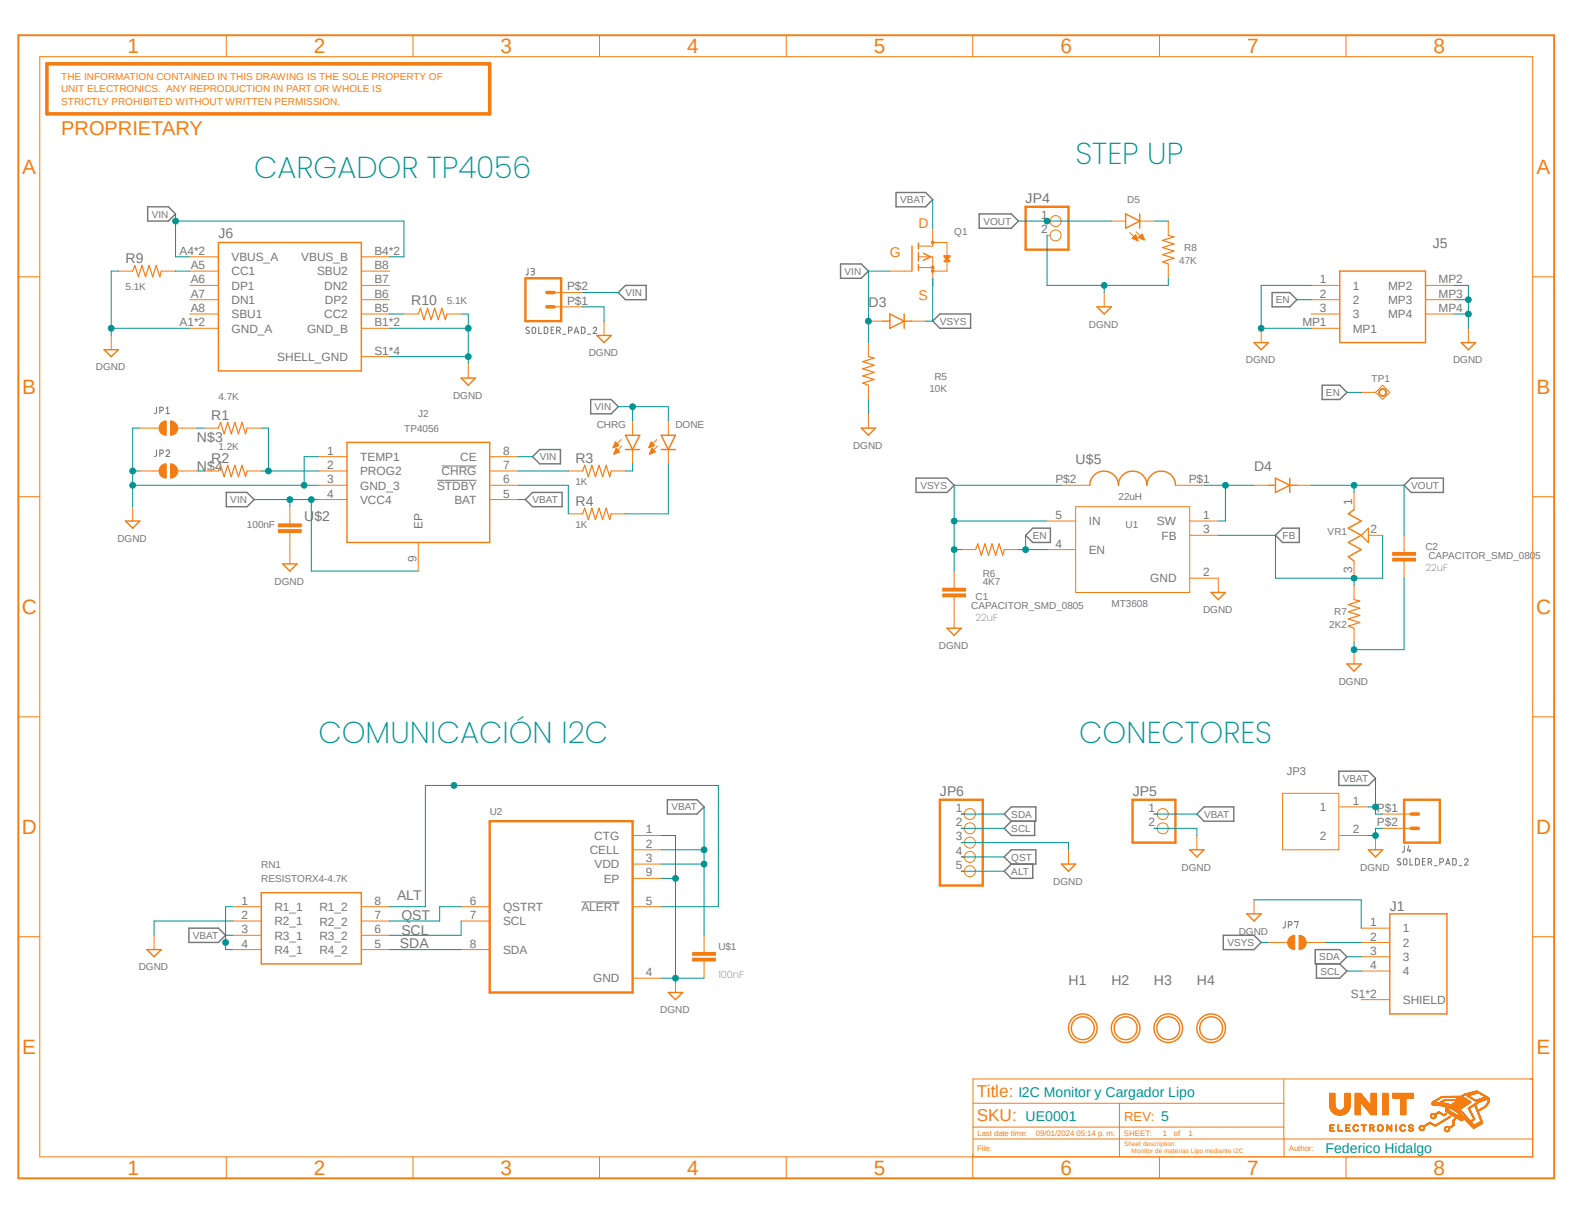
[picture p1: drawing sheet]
<svg xmlns="http://www.w3.org/2000/svg" width="279mm" height="216mm" viewBox="0 0 279 216" stroke-linecap="round" stroke-linejoin="round" font-family="sans-serif">
<defs><g id="words">
<g font-size="5.4" fill="#009292">
<text x="191.2" y="29.1">STEP UP</text>
<text x="45.2" y="31.7">CARGADOR TP4056</text>
<text x="56.6" y="132">COMUNICACIÓN I2C</text>
<text x="191.8" y="132">CONECTORES</text>
</g>
<g font-size="3.7" fill="#f57c10">
<text x="22.6" y="9.5">1</text>
<text x="55.8" y="9.5">2</text>
<text x="89" y="9.5">3</text>
<text x="122.1" y="9.5">4</text>
<text x="155.3" y="9.5">5</text>
<text x="188.5" y="9.5">6</text>
<text x="221.7" y="9.5">7</text>
<text x="254.8" y="9.5">8</text>
<text x="3.9" y="30.9">A</text>
<text x="273.1" y="30.9">A</text>
<text x="3.9" y="70">B</text>
<text x="273.1" y="70">B</text>
<text x="3.9" y="109.1">C</text>
<text x="273" y="109.1">C</text>
<text x="3.9" y="148.3">D</text>
<text x="273" y="148.3">D</text>
<text x="3.9" y="187.3">E</text>
<text x="273.1" y="187.3">E</text>
<text x="22.6" y="208.8">1</text>
<text x="55.8" y="208.8">2</text>
<text x="89" y="208.8">3</text>
<text x="122.1" y="208.8">4</text>
<text x="155.3" y="208.8">5</text>
<text x="188.5" y="208.8">6</text>
<text x="221.7" y="208.8">7</text>
<text x="254.8" y="208.8">8</text>
</g>
<text font-size="3.6" fill="#f57c10" x="10.9" y="24">PROPRIETARY</text>
<g font-size="3" fill="#f57c10">
<text x="173.6" y="195">Title:</text>
<text x="173.6" y="199.2">SKU:</text>
</g>
<g font-size="2.5" fill="#f57c10">
<text x="163.2" y="40.6">D</text>
<text x="158.2" y="45.6">G</text>
<text x="163.2" y="53.3">S</text>
</g>
<g font-size="2.5" fill="#757575">
<text x="182.3" y="36.1">JP4</text>
<text x="22.3" y="46.7">R9</text>
<text x="38.8" y="42.3">J6</text>
<text x="254.6" y="44">J5</text>
<text x="73.1" y="54.3">R10</text>
<text x="154.3" y="54.5">D3</text>
<text x="37.5" y="74.6">R1</text>
<text x="35" y="78.6">N$3</text>
<text x="35" y="83.7">N$4</text>
<text x="37.5" y="82.2">R2</text>
<text x="102.3" y="82.2">R3</text>
<text x="191.2" y="82.4">U$5</text>
<text x="222.9" y="83.7">D4</text>
<text x="102.3" y="89.8">R4</text>
<text x="54.1" y="92.6">U$2</text>
<text x="167" y="141.5">JP6</text>
<text x="201.3" y="141.5">JP5</text>
<text x="70.6" y="159.9">ALT</text>
<text x="247" y="161.8">J1</text>
<text x="71.3" y="163.5">QST</text>
<text x="71.3" y="166.2">SCL</text>
<text x="71.1" y="168.5">SDA</text>
<text x="189.9" y="175.1">H1</text>
<text x="197.5" y="175.1">H2</text>
<text x="205.1" y="175.1">H3</text>
<text x="212.7" y="175.1">H4</text>
</g>
<g font-size="2.5" fill="#009292">
<text x="181" y="194.9">I2C Monitor y Cargador Lipo</text>
<text x="182.3" y="199.2">UE0001</text>
<text x="235.6" y="204.8">Federico Hidalgo</text>
</g>
<text font-size="2.3" fill="#f57c10" x="199.8" y="199.1">REV: 5</text>
<g font-size="2.1" fill="#757575">
<text x="185.1" y="38.9">1</text>
<text x="185.1" y="41.4">2</text>
<text x="31.9" y="45.3">A4*2</text>
<text x="33.9" y="47.8">A5</text>
<text x="41.1" y="46.4">VBUS_A</text>
<text x="53.6" y="46.4">VBUS_B</text>
<text x="66.5" y="45.3">B4*2</text>
<text x="66.5" y="47.8">B8</text>
<text x="33.9" y="50.3">A6</text>
<text x="33.9" y="52.9">A7</text>
<text x="41.1" y="51.5">DP1</text>
<text x="41.1" y="48.9">CC1</text>
<text x="56.3" y="48.9">SBU2</text>
<text x="57.6" y="51.5">DN2</text>
<text x="66.5" y="52.9">B6</text>
<text x="66.5" y="50.3">B7</text>
<text x="100.8" y="51.6">P$2</text>
<text x="234.6" y="50.3">1</text>
<text x="234.6" y="52.9">2</text>
<text x="240.5" y="51.5">1</text>
<text x="246.7" y="51.5">MP2</text>
<text x="255.7" y="50.3">MP2</text>
<text x="255.7" y="52.9">MP3</text>
<text x="31.9" y="58">A1*2</text>
<text x="33.9" y="55.4">A8</text>
<text x="41.1" y="59.1">GND_A</text>
<text x="41.1" y="56.6">SBU1</text>
<text x="41.1" y="54">DN1</text>
<text x="54.6" y="59.1">GND_B</text>
<text x="57.6" y="56.6">CC2</text>
<text x="57.7" y="54">DP2</text>
<text x="66.5" y="58">B1*2</text>
<text x="66.5" y="55.4">B5</text>
<text x="100.8" y="54.1">P$1</text>
<text x="231.5" y="58">MP1</text>
<text x="234.6" y="55.4">3</text>
<text x="240.5" y="54">2</text>
<text x="240.5" y="56.6">3</text>
<text x="240.5" y="59.1">MP1</text>
<text x="246.7" y="54">MP3</text>
<text x="246.7" y="56.6">MP4</text>
<text x="255.7" y="55.4">MP4</text>
<text x="49.3" y="64.2">SHELL_GND</text>
<text x="66.5" y="63">S1*4</text>
<text x="58.1" y="80.8">1</text>
<text x="58.1" y="83.4">2</text>
<text x="64" y="81.9">TEMP1</text>
<text x="81.8" y="81.9">CE</text>
<text x="89.4" y="80.8">8</text>
<text x="89.4" y="83.4">7</text>
<text x="58.1" y="85.9">3</text>
<text x="58.1" y="88.4">4</text>
<text x="64" y="84.5">PROG2</text>
<text x="64" y="87">GND_3</text>
<text x="64" y="89.5">VCC4</text>
<text x="77.7" y="87">STDBY</text>
<text x="78.5" y="84.5">CHRG</text>
<text x="80.8" y="89.5">BAT</text>
<text x="89.4" y="85.9">6</text>
<text x="89.4" y="88.4">5</text>
<text x="187.6" y="85.9">P$2</text>
<text x="211.3" y="85.9">P$1</text>
<text x="240.3" y="89.7" transform="rotate(-90 240.3 89.7)">1</text>
<text x="75.1" y="94.1" transform="rotate(-90 75.1 94.1)">EP</text>
<text x="187.6" y="92.2">5</text>
<text x="193.5" y="93.3">IN</text>
<text x="205.6" y="93.3">SW</text>
<text x="206.4" y="95.9">FB</text>
<text x="213.8" y="92.2">1</text>
<text x="213.8" y="94.8">3</text>
<text x="243.6" y="94.8">2</text>
<text x="74" y="99.9" transform="rotate(-90 74 99.9)">9</text>
<text x="187.6" y="97.3">4</text>
<text x="193.5" y="98.4">EN</text>
<text x="240.3" y="101.8" transform="rotate(-90 240.3 101.8)">3</text>
<text x="204.4" y="103.5">GND</text>
<text x="213.8" y="102.4">2</text>
<text x="240.5" y="143">1</text>
<text x="105.6" y="149.2">CTG</text>
<text x="114.8" y="148.1">1</text>
<text x="169.9" y="144.3">1</text>
<text x="169.9" y="146.8">2</text>
<text x="169.9" y="149.4">3</text>
<text x="204.1" y="144.3">1</text>
<text x="204.1" y="146.8">2</text>
<text x="234.6" y="144.1">1</text>
<text x="234.6" y="149.2">2</text>
<text x="240.5" y="148.1">2</text>
<text x="244.7" y="144.3">P$1</text>
<text x="244.7" y="146.8">P$2</text>
<text x="104.8" y="151.8">CELL</text>
<text x="105.7" y="154.3">VDD</text>
<text x="114.8" y="150.6">2</text>
<text x="114.8" y="153.2">3</text>
<text x="114.8" y="155.7">9</text>
<text x="169.9" y="151.9">4</text>
<text x="169.9" y="154.4">5</text>
<text x="42.9" y="160.8">1</text>
<text x="48.8" y="161.9">R1_1</text>
<text x="56.8" y="161.9">R1_2</text>
<text x="66.5" y="160.8">8</text>
<text x="83.5" y="160.8">6</text>
<text x="89.4" y="161.9">QSTRT</text>
<text x="103.3" y="161.9">ALERT</text>
<text x="107.3" y="156.8">EP</text>
<text x="114.8" y="160.8">5</text>
<text x="42.9" y="163.3">2</text>
<text x="42.9" y="165.9">3</text>
<text x="48.8" y="164.4">R2_1</text>
<text x="48.8" y="167">R3_1</text>
<text x="56.8" y="167">R3_2</text>
<text x="56.8" y="164.5">R2_2</text>
<text x="66.5" y="165.9">6</text>
<text x="66.5" y="163.3">7</text>
<text x="83.5" y="163.3">7</text>
<text x="89.4" y="164.4">SCL</text>
<text x="243.5" y="164.6">1</text>
<text x="243.5" y="167.1">2</text>
<text x="249.3" y="165.7">1</text>
<text x="42.9" y="168.4">4</text>
<text x="48.8" y="169.5">R4_1</text>
<text x="56.8" y="169.5">R4_2</text>
<text x="66.5" y="168.4">5</text>
<text x="83.5" y="168.4">8</text>
<text x="89.4" y="169.5">SDA</text>
<text x="114.8" y="173.5">4</text>
<text x="243.5" y="169.7">3</text>
<text x="243.5" y="172.2">4</text>
<text x="249.3" y="168.2">2</text>
<text x="249.3" y="170.8">3</text>
<text x="249.3" y="173.3">4</text>
<text x="105.4" y="174.6">GND</text>
<text x="240.1" y="177.3">S1*2</text>
<text x="249.3" y="178.4">SHIELD</text>
</g>
<text font-size="2" fill="#757575" x="228.7" y="137.8">JP3</text>
<g font-size="1.8" fill="#f57c10">
<text x="10.9" y="14.1">THE INFORMATION CONTAINED IN THIS DRAWING IS THE SOLE PROPERTY OF</text>
<text x="10.9" y="16.4">UNIT ELECTRONICS. ANY REPRODUCTION IN PART OR WHOLE IS</text>
<text x="10.9" y="18.7">STRICTLY PROHIBITED WITHOUT WRITTEN PERMISSION.</text>
</g>
<g font-size="1.8" fill="#757575">
<text x="200.4" y="36">D5</text>
<text x="27" y="38.7">VIN</text>
<text x="160" y="36.1">VBAT</text>
<text x="169.6" y="41.8">Q1</text>
<text x="174.8" y="39.9">VOUT</text>
<text x="209.6" y="46.9">47K</text>
<text x="210.5" y="44.6">R8</text>
<text x="22.3" y="51.5">5.1K</text>
<text x="111.2" y="52.6">VIN</text>
<text x="150.1" y="48.8">VIN</text>
<text x="226.8" y="53.9">EN</text>
<text x="79.4" y="54">5.1K</text>
<text x="167" y="57.7">VSYS</text>
<text x="193.5" y="58.2">DGND</text>
<text x="17.1" y="65.8">DGND</text>
<text x="104.6" y="63.3">DGND</text>
<text x="221.4" y="64.6">DGND</text>
<text x="258.3" y="64.6">DGND</text>
<text x="38.8" y="71">4.7K</text>
<text x="80.5" y="70.9">DGND</text>
<text x="165.2" y="69.7">10K</text>
<text x="166.1" y="67.4">R5</text>
<text x="235.7" y="70.4">EN</text>
<text x="243.8" y="67.8">TP1</text>
<text x="71.8" y="76.7">TP4056</text>
<text x="74.3" y="74.2">J2</text>
<text x="105.7" y="72.9">VIN</text>
<text x="106.1" y="76.1">CHRG</text>
<text x="120.1" y="76.1">DONE</text>
<text x="38.8" y="79.9">1.2K</text>
<text x="95.9" y="81.8">VIN</text>
<text x="151.6" y="79.8">DGND</text>
<text x="40.9" y="89.4">VIN</text>
<text x="94.7" y="89.4">VBAT</text>
<text x="102.3" y="86.2">1K</text>
<text x="163.6" y="86.9">VSYS</text>
<text x="198.8" y="88.8">22uH</text>
<text x="250.8" y="86.9">VOUT</text>
<text x="43.9" y="93.9">100nF</text>
<text x="102.3" y="93.9">1K</text>
<text x="183.6" y="95.8">EN</text>
<text x="200.1" y="93.9">U1</text>
<text x="228" y="95.8">FB</text>
<text x="236" y="95.1">VR1</text>
<text x="20.9" y="96.3">DGND</text>
<text x="253.4" y="101.5">22uF</text>
<text x="253.4" y="97.8">C2</text>
<text x="253.9" y="99.3">CAPACITOR_SMD_0805</text>
<text x="48.8" y="103.9">DGND</text>
<text x="173.4" y="106.7">C1</text>
<text x="174.7" y="104">4K7</text>
<text x="174.7" y="102.5">R6</text>
<text x="197.5" y="107.8">MT3608</text>
<text x="172.6" y="108.2">CAPACITOR_SMD_0805</text>
<text x="173.4" y="110.4">22uF</text>
<text x="213.8" y="109">DGND</text>
<text x="236.3" y="111.6">2K2</text>
<text x="237.2" y="109.3">R7</text>
<text x="166.9" y="115.3">DGND</text>
<text x="238" y="121.7">DGND</text>
<text x="238.7" y="138.9">VBAT</text>
<text x="87" y="144.9">U2</text>
<text x="119.3" y="144">VBAT</text>
<text x="179.7" y="147.8">SCL</text>
<text x="179.7" y="145.3">SDA</text>
<text x="214" y="145.3">VBAT</text>
<text x="46.4" y="154.2">RN1</text>
<text x="179.7" y="152.9">QST</text>
<text x="179.7" y="155.4">ALT</text>
<text x="210" y="154.7">DGND</text>
<text x="241.8" y="154.7">DGND</text>
<text x="46.4" y="156.7">RESISTORX4-4.7K</text>
<text x="187.2" y="157.2">DGND</text>
<text x="34.3" y="166.8">VBAT</text>
<text x="220.2" y="166.1">DGND</text>
<text x="24.7" y="172.4">DGND</text>
<text x="127.7" y="173.8">100nF</text>
<text x="127.7" y="168.7">U$1</text>
<text x="218.1" y="168.1">VSYS</text>
<text x="234.5" y="170.6">SDA</text>
<text x="234.7" y="173.2">SCL</text>
<text x="117.3" y="180">DGND</text>
</g>
<g font-size="1.4" fill="#f57c10">
<text x="173.7" y="201.9">Last date time:</text>
<text x="184.1" y="201.9">09/01/2024 05:14 p. m.</text>
<text x="199.8" y="201.8">SHEET:</text>
<text x="206.7" y="201.9">1</text>
<text x="208.7" y="201.9">of</text>
<text x="211.2" y="201.9">1</text>
<text x="173.6" y="204.6">File:</text>
<text x="229.1" y="204.5">Author:</text>
</g>
<g font-size="1.1" fill="#f57c10">
<text x="199.8" y="203.7">Sheet description:</text>
<text x="201.1" y="204.9">Monitor de materias Lipo mediante I2C</text>
</g>
</g></defs>
<path d="M2.8 5.9l273.8 204M276.6 5.9l-273.8 204" fill="none" stroke="#fff" stroke-width=".18"/>
<g fill="none" stroke="#757575" stroke-width=".18">
<path d="M93.9 47.7l-.1 1-.1 .2h-.2M94 58.2l-.3-.1-.2 .3 .6 .5v.2a.39 .39 0 0 1-.6 0M94.4 47.7l.5 .1 .1 .1-.1 .3h-.4M94.7 58.2a.34 .34 0 0 1 .5 .2v.6a.32 .32 0 0 1-.3 .3 .32 .32 0 0 1-.3-.3zM94.7 48.2a.32 .32 0 0 1 .3 .3 .32 .32 0 0 1-.3 .4h-.3M95.8 58.1v1.2h.5M96.7 58.1h.4l.2 .2 .1 .7-.2 .2-.5 .1zM98 58.6h.3M98.5 58.1h-.5v1.2h.5M98.9 58.8h.4a.32 .32 0 0 0 .3-.4 .32 .32 0 0 0-.3-.3h-.4v1.2M99.3 58.8l.3 .5M100 59.4h.5"/>
<path d="M101 58.8h.4a.32 .32 0 0 0 .3-.4 .32 .32 0 0 0-.3-.3h-.4v1.2M102.1 59.3l.3-1.2 .5 1.2M102.2 59h.5M103.3 58.1l.6 .2 .1 .7-.2 .2-.5 .1zM104.4 59.4h.6M105.4 58.4a.32 .32 0 0 1 .5-.3 .32 .32 0 0 1 .1 .5l-.6 .7h.6M27.8 72.3v1.1l-.4 .1M27.8 80v.9l-.1 .2h-.3M28.4 73h.3a.32 .32 0 0 0 .3-.3 .32 .32 0 0 0-.3-.4h-.3v1.2M29.5 73.5h.6M29.5 72.6l.3-.3v1.2M28.4 80.6h.3a.32 .32 0 0 0 .3-.3 .32 .32 0 0 0-.3-.3h-.3v1.1"/>
<path d="M29.5 80.2a.33 .33 0 0 1 .5-.3 .33 .33 0 0 1 .1 .6l-.6 .6h.6M77.7 85.3h7M78.5 82.8h6.2M248.9 152.7l-.3-.1-.2 .2 .6 .5v.3l-.2 .1-.5-.1M249.6 152.6h.3l.2 .3-.2 .8a.34 .34 0 0 1-.5-.3v-.5zM249.6 150.3v1l-.1 .1h-.3M250.4 150.3l-.3 .9h.7M250.6 150.9v.5M250.6 152.6v1.1h.5M251.6 152.6h.5l.1 .1 .1 .7-.2 .3h-.5zM252.8 153.1h.4M253.3 152.6h-.5v1.1h.5"/>
<path d="M253.8 153.2h.3a.32 .32 0 0 0 .4-.3 .32 .32 0 0 0-.4-.3h-.3v1.1M254.2 153.2l.3 .5M254.9 153.8h.5M255.9 153.2h.3a.32 .32 0 0 0 .4-.3 .32 .32 0 0 0-.4-.3h-.3v1.1M257 153.7l.3-1.1 .4 1.1M257 153.4h.6M258.2 152.6h.5l.1 .1v.7l-.1 .3h-.5zM259.3 153.8h.5M260.3 152.8a.31 .31 0 0 1 .4-.2 .31 .31 0 0 1 .2 .5l-.6 .6h.6M103.3 160.3h6.8M228.4 163.7v1.1l-.4 .1M229 164.4h.3a.32 .32 0 0 0 .4-.3 .32 .32 0 0 0-.4-.4h-.3v1.2"/>
<path d="M230.1 163.9v-.2h.6l-.3 1.2"/>
</g>
<g fill="none" stroke="#757575" stroke-width=".25">
<path d="M26.2 36.7h3.7l1.3 1.3-1.3 1.3h-3.7zM159.3 34.2h5.2l1.3 1.3-1.3 1.2h-5.2zM174 38h5.7l1.3 1.3-1.3 1.3h-5.7zM109.9 52l1.3-1.3h3.7v2.6h-3.7zM149.4 46.9h3.7l1.2 1.3-1.2 1.2h-3.7zM167 55.8h5.5v2.5h-5.5l-1.2-1.2zM226.1 52h3.1l1.3 1.3-1.3 1.2h-3.1zM105 71h3.6l1.3 1.3-1.3 1.2h-3.6zM235 68.5h3.1l1.3 1.2-1.3 1.3h-3.1zM40.2 87.5h3.7l1.3 1.3-1.3 1.2h-3.7zM93.4 88.8l1.3-1.3h5.2v2.5h-5.2zM94.7 81.2l1.2-1.3h3.7v2.5h-3.7z"/>
<path d="M162.8 85h5.5l1.3 1.2-1.3 1.3h-5.5zM182.3 95.1l1.3-1.2h3.1v2.5h-3.1zM226.7 95.1l1.3-1.2h2.9v2.5h-2.9zM250.8 85h5.7v2.5h-5.7l-1.2-1.3zM238 137h5.2l1.3 1.3-1.3 1.3h-5.2zM118.6 142.1h5.3l1.2 1.3-1.2 1.3h-5.3zM178.5 144.7l1.2-1.3h4.4v2.5h-4.4zM179.7 151h4.4v2.5h-4.4l-1.2-1.2zM179.7 145.9l-1.2 1.3 1.2 1.3h4.2v-2.6M179.7 153.5l-1.2 1.3 1.2 1.3h3.9v-2.6M212.7 144.7l1.3-1.3h5.3v2.5h-5.3zM33.6 164.9h5.2l1.3 1.3-1.3 1.3h-5.2z"/>
<path d="M217.4 166.2h5.5l1.3 1.3-1.3 1.2h-5.5zM233.8 168.7h4.3l1.3 1.3-1.3 1.3h-4.3zM234 171.3v2.5h4.1l1.3-1.2-1.3-1.3"/>
</g>
<path d="M3.3 6.3h272.9v203.1h-272.9z" fill="none" stroke="#f57c10" stroke-width=".34"/>
<g fill="none" stroke="#f57c10" stroke-width=".18">
<path d="M7.1 10.1h265.3v195.5h-265.3zM40.2 6.3v3.8M73.4 6.3v3.8M106.6 6.3v3.8M139.7 6.3v3.8M172.9 6.3v3.8M206.1 6.3v3.8M239.2 6.3v3.8M3.3 49.2h3.8M272.4 49.2h3.8M3.3 88.3h3.8M56.6 81.2h5.1"/>
<path d="M56.6 83.7h5.1M56.6 86.2h5.1M56.6 88.8h5.1M74.3 96.4v5.1M87 81.2h5.1M87 83.7h5.1M87 86.2h5.1M87 88.8h5.1M272.4 88.3h3.8M3.3 127.4h3.8M272.4 127.4h3.8M3.3 166.5h3.8"/>
<path d="M272.4 166.5h3.8M172.9 196h55.3M199 196v9.6M228.2 191.8v10.6M236.3 196h.9M236.3 196.2h.9M236.3 196.1h.9M236.3 195.9h.9M236.3 195.8h.9M236.3 195.7h.9M236.3 195.6h.9M236.3 195.5h.9"/>
<path d="M236.3 195.4h.9M236.3 195.3h.9M236.3 195.2h.9M236.3 195.1h.9M236.3 195h.9M236.3 194.9h.9M236.3 194.8h.9M236.3 194.7h.9M236.3 194.6h.9M236.3 194.5h.9M236.3 194.4h.9M236.3 194.3h.9"/>
<path d="M236.3 196.6h1M236.3 196.5h1M236.3 196.4h1M236.3 196.3h1M236.4 200h.8M236.4 199.9h.8M236.4 196.8h1M236.4 196.7h1M236.4 196.7h.9M236.4 197h1.1M236.4 196.9h1M236.5 197.1h1"/>
<path d="M236.5 197h1M236.5 197.1h1.2M236.5 197.1h1.1M236.6 197.3h1.4M236.6 197.2h1.2M236.6 197.2h1.1M236.6 197.4h3.1M236.6 197.3h3.1M236.6 197.4h3M236.7 197.4h2.9M236.7 197.5h2.9M236.8 197.6h2.7"/>
<path d="M236.9 197.7h2.5M237 197.8h2.3M237.1 197.9h2.1M237.2 197.9h1.9M237.2 198h1.9M237.3 198h1.7M237.4 198h1.5M237.5 198.1h1.3M237.7 198.1h.9M237.8 200h.1M237.8 199.9h.1M237.9 198.2h.5"/>
<path d="M238.3 197.3h.1M238.3 197.3h1.4M238.5 197.2h1.3M238.6 197.2h1.2M238.6 197.1h1.2M238.7 197.1h1.1M238.8 197h1.1M238.8 196.9h1.1M238.9 196.9h1M238.9 196.8h1M239 196.7h.9M239 196.6h1"/>
<path d="M239 196.5h1M239.1 196h.9M239.1 196.5h.9M239.1 196.4h.9M239.1 196.3h.9M239.1 196.2h.9M239.1 196.1h.9M239.1 195.9h.9M239.1 195.8h.9M239.1 195.7h.9M239.1 195.6h.9M239.1 195.5h.9"/>
<path d="M239.1 195.4h.9M239.1 195.3h.9M239.1 195.2h.9M239.1 195.1h.9M239.1 195h.9M239.1 194.9h.9M239.1 194.8h.9M239.1 194.7h.9M239.1 194.6h.9M239.1 194.5h.9M239.1 194.4h.9M239.1 194.3h.9"/>
<path d="M239.2 200h.7M239.2 199.9h.7M240.6 200h.3M240.7 199.9h.6M240.8 199.9h.4M240.9 196h.9M240.9 198.1h.9M240.9 198h.9M240.9 197.9h.9M240.9 197.8h.9M240.9 197.7h.9M240.9 197.6h.9"/>
<path d="M240.9 197.5h.9M240.9 197.4h.9M240.9 197.3h.9M240.9 197.2h.9M240.9 197.1h.9M240.9 197h.9M240.9 196.9h.9M240.9 196.8h.9M240.9 196.7h.9M240.9 196.6h.9M240.9 196.5h.9M240.9 196.4h.9"/>
<path d="M240.9 196.3h.9M240.9 196.2h.9M240.9 196.1h.9M240.9 195.9h.9M240.9 195.8h2.2M240.9 195.7h2.1M240.9 195.6h2M240.9 195.5h2M240.9 195.5h1.9M240.9 195.4h1.8M240.9 195.3h1.8M240.9 195.2h1.7"/>
<path d="M240.9 195.2h1.6M240.9 195.1h1.6M240.9 195h1.5M240.9 194.9h1.5M240.9 194.9h1.4M240.9 194.8h1.4M240.9 194.7l1.3 .1M240.9 194.7h1.2M240.9 194.6h1.2M240.9 194.5h1.1M240.9 194.4h1M240.9 194.3h1"/>
<path d="M240.9 194.3h.9M241.1 200h.2M241.9 195.9h1.2M241.9 200h.9M241.9 199.9h.9M241.9 196h1.3M241.9 195.9h1.3M242 196h1.2M242 196h1.3M242.1 196.1h1.2M242.1 196.2h1.3M242.2 196.3h1.3"/>
<path d="M242.3 196.3h1.2M242.3 196.4h1.3M242.4 196.5h1.2M242.4 196.4h1.2M242.4 196.5h2.2M242.4 196.6h2.2M242.5 196.7h2.1M242.5 196.6h2.1M242.6 196.7h2M242.6 196.8h2M242.7 196.8h1.9M242.7 196.9h1.9"/>
<path d="M242.8 197h1.8M242.9 197.1h1.7M243 197.2h1.6M243 197.1h1.6M243 197.3h1.6M243.1 197.3h1.5M243.1 197.4h1.5M243.2 197.4h1.4M243.2 197.5h1.4M243.3 197.6h1.3M243.3 197.7h1.3M243.4 200h.7"/>
<path d="M243.4 199.9h.7M243.4 199.9h.6M243.4 197.7h1.2M243.5 197.8h1.1M243.5 197.9h1.1M243.6 197.9h1M243.6 198h1M243.7 198h.9M243.7 196h.9M243.7 198.1h.9M243.7 196.5h.9M243.7 196.4h.9"/>
<path d="M243.7 196.3h.9M243.7 196.2h.9M243.7 196.1h.9M243.7 195.9h.9M243.7 195.8h.9M243.7 195.7h.9M243.7 195.6h.9M243.7 195.5h.9M243.7 195.4h.9M243.7 195.3h.9M243.7 195.2h.9M243.7 195.1h.9"/>
<path d="M243.7 195h.9M243.7 194.9h.9M243.7 194.8h.9M243.7 194.7h.9M243.7 194.6h.9M243.7 194.5h.9M243.7 194.4h.9M243.7 194.3h.9M243.9 199.9h.1M245 200h.2M245 199.9h.6M245.1 199.9h.4"/>
<path d="M245.2 199.9h.1M245.4 199.9h.1M245.4 200h.3M245.7 196h1M245.7 198.1h1M245.7 198h1M245.7 197.9h1M245.7 197.8h1M245.7 197.7h1M245.7 197.6h1M245.7 197.5h1M245.7 197.4h1"/>
<path d="M245.7 197.3h1M245.7 197.2h1M245.7 197.1h1M245.7 197h1M245.7 196.9h1M245.7 196.8h1M245.7 196.7h1M245.7 196.6h1M245.7 196.5h1M245.7 196.4h1M245.7 196.3h1M245.7 196.2h1"/>
<path d="M245.7 196.1h1M245.7 195.9h1M245.7 195.8h1M245.7 195.7h1M245.7 195.6h1M245.7 195.5h1M245.7 195.4h1M245.7 195.3h1M245.7 195.2h1M245.7 195.1h1M245.7 195h1M245.7 194.9h1"/>
<path d="M245.7 194.8h1M245.7 194.7h1M245.7 194.6h1M245.7 194.5h1M245.7 194.4h1M245.7 194.3h1M246.5 200h.2M246.5 199.9h.1M247.3 200h.1M247.3 199.9h.1M247.6 195.1h3.6M247.6 195h3.6"/>
<path d="M247.6 194.9h3.6M247.6 194.8h3.6M247.6 194.7h3.6M247.6 194.6h3.6M247.6 194.5h3.6M247.6 194.4h3.6M247.6 194.3h3.6M248.1 200h.1M248.1 199.9h.1M248.9 196h1M248.9 198.1h1M248.9 198h1"/>
<path d="M248.9 197.9h1M248.9 197.8h1M248.9 197.7h1M248.9 197.6h1M248.9 197.5h1M248.9 197.4h1M248.9 197.3h1M248.9 197.2h1M248.9 197.1h1M248.9 197h1M248.9 196.9h1M248.9 196.8h1"/>
<path d="M248.9 196.7h1M248.9 196.6h1M248.9 196.5h1M248.9 196.4h1M248.9 196.3h1M248.9 196.2h1M248.9 196.1h1M248.9 195.9h1M248.9 195.8h1M248.9 195.7h1M248.9 195.6h1M248.9 195.5h1"/>
<path d="M248.9 195.4h1M248.9 195.3h1M248.9 195.2h1M249 200h.2M249 199.9h.6M249.1 199.9h.5M249.2 199.9h.1M249.4 199.9h.1M249.5 200h.2M250.4 200h.2M250.5 199.9h.5M250.6 199.9h.4"/>
<path d="M250.9 200h.2M252.6 200h.3M252.6 200h.1M252.8 200h.1M253.2 200h.3M253.3 199.9h.3M253.3 199.9h.4M253.4 199.9h.3M253.5 199.8h.3M253.6 199.7h.4M253.7 199.7h.3M253.7 199.6h.3"/>
<path d="M253.8 199.6h.7M253.9 199.6h.5M254 199.5h.3M254.1 199.4h.1M254.3 199.6h.3M254.3 198.4h.1M254.3 198.3h.1M254.3 198.2h.1M254.3 198.2h.2M254.3 198.1h.2M254.3 199.7h.3M254.3 198.5h.2"/>
<path d="M254.3 198.1h.3M254.3 198h.3M254.3 198.6h.3M254.4 198h1M254.4 199.7h.3M254.4 198.7h.7M254.4 198.6h.2M254.5 199.8h.3M254.5 198.7h.6M254.5 197.9h.5M254.5 198.8h.5M254.6 196h.1"/>
<path d="M254.6 196.3h1.6M254.6 196.3h1.2M254.6 196.3h.7M254.6 196.2h.3M254.6 196.2h.1M254.6 196.1h.1M254.6 196h1.9M254.6 196h1.5M254.6 195.9h1M254.6 195.9h.5M254.6 197.9h.3M254.6 195.8h.3"/>
<path d="M254.6 199.9h.4M254.6 198.8h.3M254.6 195.8h.4M254.6 198.8h.1M254.7 199.9h.3M254.7 195.7h.4M254.8 199.9h.6M254.8 200h.6M254.8 198h.5M254.8 198.6h.3M254.9 196.4h1.6M254.9 198.1h.3"/>
<path d="M254.9 195.6h.4M254.9 198.6h.2M255 198.1h.2M255 198.5h.2M255 196l2 .1M255 198.2h.2M255 195.6h.3M255 196.4h.1M255.1 195.5h.3M255.1 198.5h.1M255.1 198.4h.1M255.1 198.3h.1"/>
<path d="M255.1 198.2h.1M255.1 196.4h.1M255.1 195.5h.4M255.2 199.9h.3M255.2 197.9h.3M255.2 195.7h-.4M255.2 195.5h.3M255.2 199.9h.4M255.3 197.8h.3M255.3 196.4h1.7M255.3 195.4h.3M255.3 199.8h.4"/>
<path d="M255.3 196.3h.1M255.3 196l.1 .1M255.4 197.8h.3M255.4 195.4h.3M255.4 199.8h.3M255.4 196.3h.1M255.4 197.7h.7M255.4 195.3h.3M255.4 199.7h.4M255.4 196l.1 .1M255.5 197.7h.5M255.5 195.3h.3"/>
<path d="M255.5 199.7h.4M255.6 197.7h.3M255.6 195.2h.3M255.6 197.6h.3M255.6 196.1h1.7M255.6 199.6h.3M255.7 197.6h.2M255.7 195.2h.2M255.7 199.6h.3M255.7 195.2h.3M255.7 196.5h1.4M255.7 199.6h.4"/>
<path d="M255.7 197.5l.1 .1M255.7 195.9v.1M255.8 195.1h.3M255.8 199.5h.3M255.9 197.8h.3M255.9 195.9h.3M255.9 195.1h.3M255.9 199.5h.3M255.9 195h.3M255.9 199.4h.3M256 197.9h.3M256 195.8h.3"/>
<path d="M256 195h.7M256 199.4h.3M256 197.9h.4M256 196.1h1.4M256.1 195.8h.3M256.1 194.9h3.7M256.1 199.3h.3M256.1 198h.3M256.1 196.5h.1M256.2 196.5h.9M256.2 195.7h.3M256.2 199.3h.3"/>
<path d="M256.2 198h.3M256.2 194.9h3.7M256.3 198.1h.6M256.4 198.1h.5M256.4 195.6h.3M256.4 199.2h.3M256.4 196.2h1.1M256.4 195.6h2.3M256.4 199.1h.4M256.4 196.4h.1M256.5 198.2h.3M256.5 196.6h.6"/>
<path d="M256.5 195.5h2.3M256.5 199.1h.3M256.5 196.2h.1M256.6 195.5h2.2M256.6 199.1h.3M256.6 198.2h.1M256.6 195.7h-.4M256.6 195.5h2.3M256.6 199.2l-.4 .1M256.6 199h.4M256.6 198.2v.1M256.7 196.2h.1"/>
<path d="M256.7 198h.3M256.7 199h.3M256.8 198h.2M256.8 198.9h.3M256.8 198h.3M256.8 194.8h3.2M256.8 198.9h.4M256.9 197.9h.2M256.9 198.8h.4M256.9 197.4l.4 .1M256.9 197.4h.2M256.9 197.3h.2"/>
<path d="M256.9 197.2h.2M256.9 197.1h.2M256.9 197h.2M256.9 196.9h.2M256.9 196.8h.2M256.9 196.7h.2M256.9 196.6h.2M256.9 196l.1 .1M257 197.8l-.1 .1M257 197.5h.3M257 196.2h.6M257 198.8h.3"/>
<path d="M257 198.8h.4M257.1 197.6h.3M257.1 198.7h.3M257.2 197.6h.3M257.2 198.7h.3M257.2 197.7h.4M257.3 196.3h.3M257.3 198.6h.3M257.3 197.7h.3M257.3 197.4h.4M257.3 197.4h.3M257.3 197.3h.3"/>
<path d="M257.3 197.3h.2M257.3 197.2h.2M257.3 197.1h.2M257.3 197h.2M257.3 196.9h.2M257.3 196.8h.2M257.3 196.8h.5M257.3 196.7h.5M257.3 196.7h.4M257.3 196.6h.3M257.3 196.6h.2M257.3 196.5h.1"/>
<path d="M257.3 196.3h.4M257.3 196.5l.1 .1M257.4 197.7h.3M257.4 198.5h.3M257.4 197.8h.4M257.4 197.4l.5 .1M257.4 196.3h.4M257.5 198.5h.3M257.5 197.8h.4M257.5 196.4h.4M257.5 198.5h.4M257.6 197.5h.3"/>
<path d="M257.6 196.8h.3M257.6 196.4h.3M257.6 197.9h.3M257.6 198.4h.3M257.6 197.9h.4M257.6 197.6h.4M257.6 196.8h.4M257.6 196.5h.4M257.7 198.4h.2M257.7 198h.3M257.7 197.6h.4M257.7 196.9h.3"/>
<path d="M257.7 196.5h.4M257.8 198h.3M257.8 197.7h.3M257.8 196.9h.3M257.8 198.3v.1M257.8 196.6h.4M257.9 198h.2M257.9 197.7h.3M257.9 197h.3M257.9 198.1h.4M257.9 197.7h.4M257.9 197h.4"/>
<path d="M257.9 196.6h.4M258 196.3h.4M258 198.1h.3M258 197.8h.3M258 197.1h.4M258 196.7h.4M258 196.3h.3M258.1 198.2h.3M258.1 197.8h.3M258.1 196.3h.3M258.1 196.2h.3M258.1 197.1h.3"/>
<path d="M258.1 196.7h.3M258.1 196.2h.6M258.1 200h.3M258.1 197.9h.4M258.1 197.1h.4M258.1 196.4h.4M258.1 198.2h.4M258.2 196.8h.3M258.2 196.4h.4M258.2 196.1h.5M258.2 198.2h.3M258.2 199.9h.2"/>
<path d="M258.2 197.9h.3M258.2 197.2h.4M258.3 199.9h.1M258.3 198h.4M258.3 196.8h.3M258.3 196.1h.3M258.3 199.8h.1M258.3 199.7h.1M258.3 199.6h.1M258.3 199.5h.1M258.3 199.4h.1M258.3 199.3h.1"/>
<path d="M258.3 199.2h.1M258.3 199.1h.1M258.3 199.1h.2M258.3 199h.3M258.3 198.3h.3M258.3 196h.4M258.3 197.2h.4M258.3 196.5h.4M258.3 198.3l.4 .1M258.4 198h.3M258.4 197.3h.3M258.4 196.8h.3"/>
<path d="M258.4 196.5h.3M258.4 199h.3M258.4 196.9h.3M258.4 196h.3M258.4 198.9h.3M258.4 198h.4M258.4 197.3h.4M258.4 196.6h.5M258.4 196.2h.4M258.4 196h.7M258.5 198.1h.4M258.5 196.9h.3"/>
<path d="M258.5 198.9h.2M258.5 198.4h.3M258.5 197.4h.4M258.5 196.3h.4M258.5 195.9h.5M258.5 198.8h.2M258.5 198.5h.4M258.6 198.1h.3M258.6 197.4h.3M258.6 197h.3M258.6 196.3h.4M258.6 198.8h.1"/>
<path d="M258.6 196.6h.4M258.6 195.9h.3M258.6 198.5h.4M258.7 198.2h.3M258.7 197.4l.4 .1M258.7 197h.3M258.7 196.7h.3M258.7 196.3h.3M258.7 195.8h.3M258.7 195.4h.3M258.7 197.1h.4M258.7 198.5h.3"/>
<path d="M258.7 198.2h.4M258.7 196.4h.4M258.7 198.6h.4M258.8 197.1h.4M258.8 196.7h.3M258.8 195.7h.6M258.8 195.3h.3M258.8 198.2h.3M258.8 197.5h.4M258.8 196.8h.4M258.8 196.4h.4M258.8 196h.4"/>
<path d="M258.8 198.6h.4M258.9 197.6h.3M258.9 197.1h.3M258.9 195.7h.5M258.9 195.3h.3M258.9 198.3h.3M258.9 196h.3M258.9 197.2h.4M258.9 196.8h.4M258.9 196.5h.3M258.9 195.2h.3M258.9 198.7h.3"/>
<path d="M258.9 198.3l.6 .1M259 197.6h.3M259 196.1h.3M259 198.7h.3M259 196.5h.3M259 195.6h.3M259 195.2h.3M259 197.7h.4M259 197.2h.4M259 196.8h.4M259 196.6h.5M259 196.1h.4"/>
<path d="M259 195.6h.7M259 195.2h.4M259 198.8h.4M259.1 197.7h.4M259.1 197.3h.3M259.1 196.9h.3M259.1 196.2h.4M259.1 198.4h.4M259.1 195.5h.5M259.1 198.8h.3M259.2 197.7h.3M259.2 197.3h.3"/>
<path d="M259.2 196.9h.6M259.2 196.2h.3M259.2 195.8h.3M259.2 195.1h.3M259.2 198.8h.3M259.2 198.5h.3M259.2 196.6h.3M259.2 195.5h.3M259.2 197.8h.3M259.2 197.4h.4M259.2 197h.6M259.2 196.3h.4"/>
<path d="M259.2 198.9h.4M259.3 196.7h.3M259.3 196.3h.4M259.3 195.9h.3M259.3 195h.3M259.3 198.5h.2M259.3 198.2h.2M259.3 198.1h.2M259.3 198h.2M259.3 197.9h.2M259.3 197.8h.2M259.3 197.4h.4"/>
<path d="M259.3 197h.4M259.3 195.4h.3M259.3 195h.4M259.3 198.9h.9M259.3 198.3h.2M259.4 197.4l.4 .1M259.4 197.1h.2M259.4 196.7h.3M259.4 195.9h.3M259.4 199h.7M259.4 198.6h.1M259.4 196.8h.7"/>
<path d="M259.4 196.3h.3M259.4 195.4h.7M259.5 196.4h.3M259.5 196h.3M259.5 195.6h.3M259.5 195.3h.5M259.5 199h.6M259.5 198.6v.1M259.5 196.8h.5M259.5 195.7h.4M259.5 195.3h.4M259.5 197.5h.4"/>
<path d="M259.5 197.1h.1M259.5 196.4h.4M259.5 199.1h.5M259.6 196h.3M259.6 196.9h.3M259.6 196.8h.3M259.6 195.2h.3M259.6 199.1h.3M259.6 197.6h.3M259.6 196.5h.3M259.7 198.2h.1M259.7 198.1h.1"/>
<path d="M259.7 196.5h.3M259.7 196.1h.3M259.7 195.7h.3M259.7 195.2h.3M259.7 199.1h.1M259.7 198.9h.1M259.7 198.8h.1M259.7 198.7h.1M259.7 198.6h.1M259.7 198.5h.1M259.7 198.4h.4M259.7 198.3h.3"/>
<path d="M259.7 198.2h.2M259.7 198v.1M259.7 197.6h.3M259.7 196.1h.4M259.7 195.8h.4M259.7 195.2h.4M259.7 199.1l.1 .1M259.8 196.6h.6M259.8 197.7h.3M259.8 197.7h.2M259.8 196.7h.3M259.8 196.2h.3"/>
<path d="M259.8 195.8h.3M259.8 195.4h.3M259.8 195.1h.5M259.8 194.7h.4M259.9 197.8h.2M259.9 196.7h.3M259.9 196.6h.4M259.9 196.2h.3M259.9 195.9h.3M259.9 195.5h.3M259.9 198.5h.2M259.9 196.3h.3"/>
<path d="M259.9 195.9h.4M259.9 195h.4M259.9 194.6h.3M259.9 198.9h.6M259.9 198.5h.3M260 197.9h.2M260 196.3h.3M260 195.5h.3M260 194.6h.3M260 198.8h.5M260 198.5h.2M260 196h.3"/>
<path d="M260 195h.2M260 198.6h.3M260.1 198h.2M260.1 196.3h.6M260.1 194.6h.3M260.1 198.6h.2M260.1 196h.3M260.1 195.6h.3M260.1 194.9v.1M260.1 194.7l-.4 .1M260.1 198.8h.3M260.1 198.7h.2"/>
<path d="M260.1 198.1h.2M260.1 196.4h.5M260.1 195.2h.3M260.1 194.5h.4M260.2 196h.3M260.2 198.1h.2M260.2 196.5h.3M260.2 196.4h.4M260.2 195.6h.3M260.2 195.2h.3M260.2 194.5h.4M260.2 198.8h.2"/>
<path d="M260.2 198.2h.2M260.2 196.1h.4M260.2 195.7h.4M260.3 195.2h.3M260.3 194.4h.6M260.3 198.2h.2M260.3 196.1h.3M260.3 195.3h.3M260.3 198.9h.3M260.3 198.3h.3M260.3 194.4h.7M260.3 199h.3"/>
<path d="M260.3 198.3l.3 .1M260.4 196.2h.6M260.4 195.7h.3M260.4 195.3h.3M260.4 196.2h.5M260.4 195.8h.4M260.4 195.4h.4M260.4 199.1h.3M260.4 199h.2M260.4 198.4h.2M260.5 196.3h.3M260.5 194.4h.7"/>
<path d="M260.5 199.1h.2M260.5 198.5h.2M260.5 196.3h.4M260.5 195.8h.3M260.5 195.4h.3M260.6 195.9h.3M260.6 199.2h.2M260.6 199.1h.2M260.6 198.6h.2M260.6 198.5h.2M260.6 195.5h.3M260.6 194.6h.6"/>
<path d="M260.6 194.3h.7M260.6 199.2l.3 .1M260.6 195.9h.4M260.6 194.7h.4M260.6 194.6h.7M260.6 198.7h.3M260.7 195.5h.3M260.7 199.3h.2M260.7 198.7h.2M260.7 196.1h.3M260.7 196h.6M260.7 194.7l.4 .1"/>
<path d="M260.7 199.3h.3M260.7 198.8h.2M260.8 196h.4M260.8 195.6h.3M260.8 194.6h.7M260.8 199.4h.2M260.8 198.8h.2M260.8 196.1h.3M260.8 195.6h.4M260.8 194.3h.7M260.9 196h.3M260.9 194.8h.3"/>
<path d="M260.9 199.5h.2M260.9 198.9h.2M260.9 198.9h.1M260.9 195.7h.4M260.9 199.5h.3M260.9 199h.2M260.9 196.9h.3M260.9 194.9h.3M260.9 199.6h.3M260.9 199h.3M260.9 194.2h.8M261 197h.2"/>
<path d="M261 196.9h.3M261 194.9h.3M261 194.5h.6M261 199.6h.2M261 199.1h.2M261 197.1h.2M261 196.8h.4M261 195.7h.3M261 199.6h.3M261.1 197.2h.2M261.1 195.9h.3M261.1 195.8h.3"/>
<path d="M261.1 194.9h.3M261.1 199.7h.2M261.1 199.2h.2M261.1 199.1h.2M261.1 197.3h.2M261.1 196.8h.3M261.1 195h.4M261.1 194.5h.7M261.1 199.7h.3M261.1 199.2h.6M261.1 194.2h.7M261.2 197.4h.1"/>
<path d="M261.2 197.3h.1M261.2 195.9h.3M261.2 195.8h.3M261.2 199.8h.2M261.2 197.4h.2M261.2 196.8h.3M261.2 195h.3M261.2 199.3h.3M261.2 197.5h.2M261.2 196.7h.3M261.2 199.9h.3M261.3 199.9h.2"/>
<path d="M261.3 197.6h.2M261.3 196.7h.3M261.3 195.1h.3M261.3 194.4h.7M261.3 199.4h.2M261.3 197.7h.2M261.3 195.1h.4M261.3 199.5h.3M261.3 194.1h.7M261.4 200h.2M261.4 197.7h.1M261.4 196.6h.3"/>
<path d="M261.4 199.5h.2M261.4 197.8h.2M261.4 195.2h.3M261.4 199.6h.2M261.4 199.2h.3M261.5 197.9h.1M261.5 194.4h.6M261.5 199.6h.2M261.5 199.1h.3M261.5 194.1h.6M261.5 198h.2M261.5 195.2h.3"/>
<path d="M261.5 198.1h.2M261.5 199.7h.3M261.5 199.7h.2M261.6 198.2h.2M261.6 198.1h.1M261.6 196.5h.3M261.6 195.3h.3M261.6 199.1h.3M261.6 194.4h.7M261.6 199.8h.2M261.6 194.1h.7M261.7 196.5h.3"/>
<path d="M261.7 195.3h.3M261.7 199.9h.2M261.7 199.8h.1M261.7 199h.3M261.7 198.3h.2M261.7 198.3h.1M261.7 198.2h.1M261.7 196.4h.3M261.7 199.9h.6M261.7 195.4h.3M261.7 194.3h.8M261.7 198.5h.2"/>
<path d="M261.7 198.4h.2M261.8 200h.5M261.8 196.4h.5M261.8 195.4h.3M261.8 198.9h.3M261.8 198.5h.2M261.8 194h1M261.8 196.6h-.3M261.8 196.3h.5M261.8 198.6h.2M261.9 195.5h.3M261.9 198.9h.2"/>
<path d="M261.9 198.7h.1M261.9 196.3h.4M261.9 195.5h.4M261.9 198.8h.2M262 196.3h.3M262 194.3h.6M262 194h.7M262 195.5h.8M262 199.9h.4M262 196.2h.3M262.1 196.2h.3M262.1 195.6h.5"/>
<path d="M262.1 194.2h1M262.1 193.9h.5M262.1 196.4h.2M262.1 195.6h.4M262.1 199.9h.4M262.2 196.6h.2M262.2 196.5h.1M262.2 196.1h.3M262.2 195.7h.2M262.2 199.8h.4M262.3 196.8h.1M262.3 196.7h.1"/>
<path d="M262.3 196.1h.3M262.3 195.7h.1M262.3 194.2h.8M262.3 196h.3M262.3 196.9h.2M262.3 196.8h.2M262.3 199.8h.3M262.3 193.9h.3M262.3 197h.2M262.3 199.7h.4M262.4 197.1h.2M262.4 197h.2"/>
<path d="M262.4 196h.3M262.4 195.5h.5M262.4 197.2h.2M262.4 194.1h.6M262.5 197.3h.5M262.5 197.3h.1M262.5 197.2h.1M262.5 195.5h.5M262.5 199.7h.3M262.5 193.8v.1M262.5 200h.4M262.5 197.4h.3"/>
<path d="M262.5 197.4h.4M262.5 195.9h.3M262.5 199.6h.4M262.5 194.1h.3M262.6 197.5h.2M262.6 197.4h.2M262.6 195.9h.3M262.6 194.1h.3M262.6 199.9h.3M262.6 197.6h.2M262.6 195.4h.5M262.6 199.6h.4"/>
<path d="M262.6 197.7h.2M262.6 195.8h.4M262.7 199.9h.3M262.7 197.9h.2M262.7 197.8h.1M262.7 195.8h.4M262.7 199.6h.4M262.7 198h.2M262.7 195.4h.5M262.8 198h.1M262.8 197.3h.3M262.8 195.7h.4"/>
<path d="M262.8 199.9h.3M262.8 199.5h.3M262.8 198.2h.2M262.8 198.1h.2M262.8 197.2h.4M262.8 195.3h.6M262.8 199.8h.4M262.8 199.5h.6M262.8 198.3h.3M262.9 197.2h.4M262.9 194.3h.3M262.9 199.8h.3"/>
<path d="M262.9 198.3h.2M262.9 195.3h.6M262.9 194.3h.4M262.9 199.4h.5M262.9 198.5h.2M262.9 198.4h.2M263 197.1h.3M263 199.7h.3M263 198.6h.1M263 198.5h.1M263 199.4h.4M263 198.7h.2"/>
<path d="M263 198.6h.2M263.1 197.1h.3M263.1 194.4h.3M263.1 199.7h.3M263.1 199.3h.3M263.1 198.8h.2M263.1 198.8h.1M263.1 197.1h.4M263.1 195.6h.4M263.1 195.2h.5M263.1 198.9h.2M263.1 199.6h.3"/>
<path d="M263.1 199h.2M263.2 197h.4M263.2 195.6h.5M263.2 195.2h.5M263.2 194.4h.3M263.2 199.6h.2M263.2 199.3h.2M263.2 199.1h.2M263.2 199.1h.1M263.2 199.2h.2M263.3 197h.3M263.3 195.5h.5"/>
<path d="M263.3 194.5h.3M263.3 199.6h.1M263.3 199.5h.1M263.3 195.2h.6M263.3 194.5h.4M263.4 196.9h.3M263.4 195.5h.5M263.4 194.6h.3M263.4 196.9h.4M263.4 195.7h-.6M263.4 195.1h.6M263.5 194.6h.3"/>
<path d="M263.5 196.8h.3M263.5 195.5h.4M263.6 196.8h.3M263.6 195.1h.5M263.6 194.6h.3M263.6 195.4h.5M263.6 194.7h.3M263.7 196.8h.3M263.7 195h.9M263.7 194.7l.4 .1M263.7 196.7h.3M263.7 195.4h.5"/>
<path d="M263.8 196.7h.3M263.8 195.3h.5M263.8 195h.7M263.8 194.8h.4M263.9 196.6h.2M263.9 195.3h.5M263.9 194.9h.5M263.9 194.9h.3M264 196.5h.2M264 194.9h.3M264 195.2h.6M264.1 196.4h.2"/>
<path d="M264.1 196.3h.2M264.2 196.6h-.3M264.2 196.3h.2M264.2 195.2h.4M264.2 196.2h.2M264.2 196.2h.3M264.3 196.1h.2M264.3 195.1h.3M264.3 196h.3M264.4 195.1h.2M264.4 196h.2M264.5 195.9h.1"/>
<path d="M264.5 195.8h.1M264.5 195.7h.1M264.5 195.6h.1M264.5 195.5h.1M264.5 195.4h.1M264.5 195.3h.1M272.4 191.7h-99.5v13.9M40.2 205.6v3.8M73.4 205.6v3.8M106.6 205.6v3.8M139.7 205.6v3.8M172.9 205.6v3.8"/>
<path d="M173 202.4h99.4M206.1 205.6v3.8M228.2 200.3h-55.1M228.2 202.4v3.1M236.4 200.3h.1M236.4 201h.8M236.4 200.9h.8M236.4 200.9h.1M236.4 200.8h.1M236.4 200.7h.1M236.4 200.6h.1M236.4 200.5h.1"/>
<path d="M236.4 200.5h.6M236.4 200.4h.6M236.4 200.4h.1M236.4 200.2h.1M236.4 200.1h.1M236.4 200h.1M237.8 200.3h.1M237.8 201h.8M237.8 200.9h.8M237.8 200.9h.1M237.8 200.8h.1M237.8 200.7h.1"/>
<path d="M237.8 200.6h.1M237.8 200.5h.1M237.8 200.4h.1M237.8 200.2h.1M237.8 200.1h.1M239.2 200.3h.1M239.2 201h.7M239.2 201h.8M239.2 200.9h.8M239.2 200.9h.1M239.2 200.8h.1M239.2 200.7h.1"/>
<path d="M239.2 200.6h.1M239.2 200.5h.1M239.2 200.5h.6M239.2 200.4h.6M239.2 200.4h.1M239.2 200.2h.1M239.2 200.1h.1M239.2 200h.1M239.2 205.6v3.8M240.5 200.3h.1M240.5 200.7h.1M240.5 200.6h.1"/>
<path d="M240.5 200.5h.1M240.5 200.4h.1M240.5 200.7h.2M240.5 200.2h.1M240.6 200.8h.1M240.6 200.1h.1M240.6 200.9h.2M240.6 200h.2M240.7 200.9h.3M240.7 200.1l-.2 .1M240.7 201h.6M240.8 201h.4"/>
<path d="M241 201h.1M241 200.9h.3M241.2 200.9h.2M241.2 200h.2M241.3 200.8h.1M241.3 200.1h.1M241.3 200.7h.1M241.4 200.1l-.1 .1M242.3 200.3h.1M242.3 201h.1M242.3 200.9h.1M242.3 200.8h.1"/>
<path d="M242.3 200.7h.1M242.3 200.6h.1M242.3 200.5h.1M242.3 200.4h.1M242.3 200.2h.1M242.3 200.1h.1M242.3 200h.1M243.4 200.3h.1M243.4 201h.1M243.4 200.9h.1M243.4 200.8h.1M243.4 200.7h.1"/>
<path d="M243.4 200.6h.1M243.4 200.5h.6M243.4 200.5h.7M243.4 200.4h.7M243.4 200.4h.1M243.4 200.2h.1M243.4 200.1h.1M243.4 200h.1M243.8 200.6h.2M243.9 200.6h.1M243.9 200.4h.2M243.9 200.7h.2"/>
<path d="M244 200.7h.1M244 200.8h.1M244 200.4h.2M244 200h.2M244.1 200.9h.1M244.1 200.8h.1M244.1 200.3h.1M244.1 200.1h.1M244.1 201h.2M244.1 200.2h.1M244.8 200.3h.1M244.8 200.7h.1"/>
<path d="M244.8 200.6h.1M244.8 200.5h.1M244.8 200.4h.1M244.8 200.2h.1M244.9 200.8h.1M244.9 200.7h.1M244.9 200.2h.1M244.9 200.1h.1M244.9 200.8h.2M244.9 200.9h.2M244.9 200h.2M245 200.9h.3"/>
<path d="M245 201h.6M245.2 201h.3M245.3 201h.1M245.4 200.9h.3M245.5 200.9h.2M245.5 200h.2M245.6 200.8h.1M245.6 200.1h.1M245.6 200.1l.2 .1M245.7 200.7h.1M245.7 200.3h.1M245.7 200.6h.1"/>
<path d="M245.7 200.2h.1M245.7 200.5h.1M245.7 200.4h.1M246.5 200.3h.1M246.5 201h.1M246.5 200.9h.1M246.5 200.8h.1M246.5 200.7h.1M246.5 200.6h.1M246.5 200.5h.1M246.5 200.4h.1M246.5 200.2h.1"/>
<path d="M246.5 200.1l.3 .1M246.5 200.1h.2M246.7 200.2h.1M246.7 200.3h.2M246.8 200.3h.1M246.8 200.4h.1M246.8 200.4h.2M246.9 200.5h.1M246.9 200.6h.2M246.9 200.5h.2M247 200.7h.1M247 200.6h.1"/>
<path d="M247.1 200.7h.1M247.1 200.8h.3M247.1 200.9h.3M247.2 201h.2M247.3 200.3h.1M247.3 200.7h.1M247.3 200.6h.1M247.3 200.5h.1M247.3 200.4h.1M247.3 200.2h.1M247.3 200.1h.1M248.1 200.3h.1"/>
<path d="M248.1 201h.1M248.1 200.9h.1M248.1 200.8h.1M248.1 200.7h.1M248.1 200.6h.1M248.1 200.5h.1M248.1 200.4h.1M248.1 200.2h.1M248.1 200.1h.1M248.8 200.3h.2M248.8 200.7h.2M248.8 200.6h.2"/>
<path d="M248.8 200.5h.1M248.8 200.4h.1M248.8 200.2h.2M248.9 200.7h.1M248.9 200.2h.1M248.9 200.1h.1M248.9 200.8h.1M249 200.9h.1M249 200.8h.1M249 200h.1M249 200.9h.3M249 201h.6"/>
<path d="M249.2 201h.3M249.3 201h.1M249.4 200.9h.2M249.6 200.9h.1M249.6 200h.1M249.6 200.8h.1M249.6 200.1h.1M249.6 200.8h.2M249.6 200.7h.2M249.6 200.1h.2M249.7 200.7h.1M249.7 200.2h.1"/>
<path d="M250.3 200.8h.1M250.3 200.7h.1M250.4 200.3h.1M250.4 200.9h.2M250.4 200.8h.1M250.4 200.7h.1M250.4 200.2h.1M250.4 200.1h.1M250.4 200.9h.3M250.4 200.4h.3M250.4 200h.1M250.4 200.4h.5"/>
<path d="M250.5 201h.5M250.5 200.4h.5M250.6 201h.4M250.7 200.5h.4M250.7 201h.1M250.8 200.9h.3M250.9 200.5h.2M251 200h.1M251 200.9h.2M251 200.6h.2M251 200.8h.2M251 200.1h.2"/>
<path d="M251.1 200.8h.1M251.1 200.7h.1M251.1 200.6h.1M251.1 200.2h.1M252.2 200.5h.2M252.2 200.4h.2M252.3 200.3h.1M252.3 200.6h.1M252.3 200.5h.1M252.3 200.4h.1M252.3 200.7h.2M252.3 200.2h.2"/>
<path d="M252.3 200.7h.3M252.4 200.8h.7M252.4 200.8h.6M252.4 200.1h1M252.5 200.9h.4M252.5 200h.4M252.6 200.9h.3M252.8 200.7h.3M252.9 200.7h.2M252.9 200.7h.3M252.9 200.2h.3M253 200.3h.2"/>
<path d="M253 200.6h.2M253 200.5h.2M253 200.4h.2M253.1 200.5h.1M253.1 200.4h.1M253.2 200h.2M253.3 200.1l-1 .1M254.9 200h.4M255 200.1h.2M255.1 200.1h.1M256.7 200.7h.2M256.7 200.6h.2"/>
<path d="M256.7 200.5h.2M256.8 200.9h.2M256.8 200.8h.1M256.8 200.5h.1M256.8 200.4h.1M256.8 200.4h.2M256.8 201h.3M256.8 200.3h1.1M256.9 200.3h.6M256.9 201h.6M256.9 200.2h.6M257 200.2h.4"/>
<path d="M257.1 201.1h.2M257.3 201h.3M257.3 200.9h.3M257.3 200.4h.6M257.4 200.9h.2M257.4 200.4h.4M257.4 200.4h.3M257.5 200.8h.1M257.5 200.5h.1M257.5 200.7h.1M257.5 200.6h.1M257.7 200.3h.3"/>
<path d="M257.7 200.2h.4M257.8 200.2h.3M258 200.1h.3M258.3 200.1l-.4 .1M261.4 200h.3M261.5 200.1h.2M261.5 200.1l.3 .1M261.6 200.2h.2M261.6 200.2h.3M261.7 200.3h.2M261.7 200.3h.6M261.7 200.4h.5"/>
<path d="M261.8 200.4h.3M261.8 200.4h.2M261.8 200h.4M261.9 200.5h.1M261.9 200.1h.1M261.9 200.1h.2M261.9 200.1l.1 .1M262 200.3h.3M262 200.2h.4M262.2 200.2h.3M262.4 200.1h.3M262.4 200h.4"/>
<path d="M262.6 200.1l-.4 .1"/>
</g>
<path d="M8.3 11.3h78.7v8.9h-78.7z" fill="none" stroke="#f57c10" stroke-width=".64"/>
<path d="M61.7 78.6h25.3v17.8h-25.3z" fill="none" stroke="#f57c10" stroke-width=".25"/>
<path d="M30.3 74.8a1.27 1.27 0 0 1 1.3 1.3 1.27 1.27 0 0 1-1.3 1.2z" fill-rule="evenodd" fill="#f57c10"/>
<path d="M30.3 74.8a1.27 1.27 0 0 1 1.3 1.3 1.27 1.27 0 0 1-1.3 1.2z" fill="none" stroke="#f57c10" stroke-width=".18"/>
<path d="M28.6 75.2l.4-.3 .5-.1v2.5a1.27 1.27 0 0 1-1.1-.7 1.27 1.27 0 0 1 .2-1.4z" fill-rule="evenodd" fill="#f57c10"/>
<path d="M24.8 76.1h3.5M28.6 75.2l.4-.3 .5-.1v2.5a1.27 1.27 0 0 1-1.1-.7 1.27 1.27 0 0 1 .2-1.4zM31.6 76.1h3.4" fill="none" stroke="#f57c10" stroke-width=".18"/>
<path d="M30.3 82.4a1.27 1.27 0 0 1 1.3 1.3 1.27 1.27 0 0 1-1.3 1.3z" fill-rule="evenodd" fill="#f57c10"/>
<path d="M30.3 82.4a1.27 1.27 0 0 1 1.3 1.3 1.27 1.27 0 0 1-1.3 1.3z" fill="none" stroke="#f57c10" stroke-width=".18"/>
<path d="M28.6 82.8l.4-.3 .5-.1v2.6a1.27 1.27 0 0 1-1.1-.8 1.27 1.27 0 0 1 .2-1.4z" fill-rule="evenodd" fill="#f57c10"/>
<path d="M36.3 76.1h2.5M43.9 76.1h2.5M24.8 83.7h3.5M28.6 82.8l.4-.3 .5-.1v2.6a1.27 1.27 0 0 1-1.1-.8 1.27 1.27 0 0 1 .2-1.4zM31.6 83.7h3.4M36.3 83.7h2.5M43.9 83.7h2.5M101 83.7h2.5M101 91.3h2.5M108.6 83.7h2.6M108.6 91.3h2.6" fill="none" stroke="#f57c10" stroke-width=".18"/>
<path d="M38.8 76.1l.4-1 .6 2 .7-2 .6 2 .6-2 .7 2 .6-2 .6 2 .3-1M38.8 83.7l.4-1 .6 2 .7-2 .6 2 .6-2 .7 2 .6-2 .6 2 .3-1M103.5 83.7l.4-1 .7 2 .6-2 .6 2 .7-2 .6 2 .6-2 .7 2 .2-1M103.5 91.3l.4-1 .7 2 .6-2 .6 2 .7-2 .6 2 .6-2 .7 2 .2-1" fill="none" stroke="#f57c10" stroke-width=".21"/>
<path d="M49.5 94.1h4.1v.5h-4.1z" fill-rule="evenodd" fill="#f57c10"/>
<path d="M49.5 94.1h4.1v.5h-4.1z" fill="none" stroke="#f57c10" stroke-width=".18"/>
<path d="M49.5 93.1h4.1v.5h-4.1z" fill-rule="evenodd" fill="#f57c10"/>
<path d="M110.4 78.1l-1.4 1.4M110.5 79.2l-1.4 1.4M112.4 74.8v2.5M112.4 79.9v2.5M49.5 93.1h4.1v.5h-4.1zM51.5 90v3.1M51.5 94.6v3.1" fill="none" stroke="#f57c10" stroke-width=".18"/>
<path d="M111.2 77.3h2.5l-1.3 2.6zM111.2 79.9h2.5" fill="none" stroke="#f57c10" stroke-width=".25"/>
<path d="M109.4 78.5l.6 .7-1 .4-.1-.1z" fill-rule="evenodd" fill="#f57c10"/>
<path d="M109.4 78.5l.6 .7-1 .4-.1-.1z" fill="none" stroke="#f57c10" stroke-width=".18"/>
<path d="M109.5 79.6l.7 .7-1.1 .4z" fill-rule="evenodd" fill="#f57c10"/>
<path d="M109.5 79.6l.7 .7-1.1 .4zM116.8 78.1l-1.4 1.4M116.9 79.2l-1.4 1.4M118.8 74.8v2.5M118.8 79.9v2.5" fill="none" stroke="#f57c10" stroke-width=".18"/>
<path d="M117.5 77.3h2.6l-1.3 2.6zM117.5 79.9h2.6" fill="none" stroke="#f57c10" stroke-width=".25"/>
<path d="M115.7 78.5l.7 .7-1 .4-.1-.1z" fill-rule="evenodd" fill="#f57c10"/>
<path d="M115.7 78.5l.7 .7-1 .4-.1-.1z" fill="none" stroke="#f57c10" stroke-width=".18"/>
<path d="M115.9 79.6l.6 .7-1 .4h-.1z" fill-rule="evenodd" fill="#f57c10"/>
<path d="M107.4 57.1v2.5M160.7 48.2h1.3M163.2 45.6h2.6v5.1M163.2 47.5h2.6M165.8 43.1h2.5v5.1h-2.5M165.8 40.6v3.1h-2.6M115.9 79.6l.6 .7-1 .4h-.1zM23.6 90v2.6M51.5 97.7v2.5" fill="none" stroke="#f57c10" stroke-width=".18"/>
<path d="M106.1 59.6h2.5l-1.2 1.3zM162.1 43.7v4.5M163.2 43.2v1M163.2 44.9v1.5M163.2 47v1M164.1 45l1.3 .6-1.3 .7M22.3 92.6h2.5l-1.2 1.3zM50.2 100.2h2.6l-1.3 1.3z" fill="none" stroke="#f57c10" stroke-width=".25"/>
<path d="M165.6 42.9h.3v.4h-.3z" fill-rule="evenodd" fill="#f57c10"/>
<path d="M165.6 42.9h.3v.4h-.3z" fill="none" stroke="#f57c10" stroke-width=".18"/>
<path d="M165.6 48h.3v.3h-.3z" fill-rule="evenodd" fill="#f57c10"/>
<path d="M165.6 48h.3v.3h-.3z" fill="none" stroke="#f57c10" stroke-width=".18"/>
<path d="M165.6 47.3h.3v.4h-.3z" fill-rule="evenodd" fill="#f57c10"/>
<path d="M165.6 47.3h.3v.4h-.3z" fill="none" stroke="#f57c10" stroke-width=".18"/>
<path d="M167.8 46.3h1v.2h-1z" fill-rule="evenodd" fill="#f57c10"/>
<path d="M167.8 46.3h1v.2h-1z" fill="none" stroke="#f57c10" stroke-width=".18"/>
<path d="M167.8 45.4l1.1 .1-.6 .9z" fill-rule="evenodd" fill="#f57c10"/>
<g fill="none" stroke="#f57c10" stroke-width=".18">
<path d="M197.5 39.3h2.6M202.6 39.3h2.5M207.6 39.3v2.5M158.2 48.2h2.5M167.8 45.4l1.1 .1-.6 .9zM200.8 41.3l1.4 1.4M201.9 41.2l1.4 1.4M207.6 46.9v2.5M154.3 60.9v2.5M154.3 68.5v2.5M170.9 97.7h2.5M178.5 97.7h2.5"/>
<path d="M186.1 97.7h5.1M186.1 92.6h5.1M188.6 86.2h5.1M191.2 90h20.3v15.3h-20.3zM208.9 86.2h5.1M211.5 92.6h5M211.5 95.1h5M240.7 87.5v3.1M240.7 99.7v3M243.2 95.1h2.5M211.5 102.7h5M240.7 104v2.6"/>
<path d="M240.7 111.6v2.6"/>
</g>
<path d="M207.6 41.8l1.1 .3-2.1 .6 2.1 .6-2.1 .7 2.1 .6-2.1 .7 2.1 .6-2.1 .6 1 .4M154.3 63.4l1.1 .2-2.1 .7 2.1 .6-2.1 .6 2.1 .7-2.1 .6 2.1 .6-2.1 .7 1 .4M173.4 97.7l.4-1.1 .6 2.1 .6-2.1 .7 2.1 .6-2.1 .7 2.1 .6-2.1 .6 2.1 .3-1M241.9 95.1l1.3-1.2v2.5zM240.7 106.6l1 .2-2.1 .6 2.1 .7-2.1 .6 2.1 .6-2.1 .7 2.1 .6-2.1 .7 1.1 .3" fill="none" stroke="#f57c10" stroke-width=".21"/>
<path d="M200.1 38l2.5 1.3-2.5 1.3zM202.6 38v2.6M193.7 86.2a2.54 2.54 0 0 1 2.6-2.5 2.54 2.54 0 0 1 2.5 2.5 2.52 2.52 0 0 1 2.5-2.5 2.52 2.52 0 0 1 2.5 2.5 2.54 2.54 0 0 1 2.6-2.5 2.54 2.54 0 0 1 2.5 2.5M240.7 90.6l-1.1 .7 2.3 1.3-2.3 1.3 2.3 1.2-2.3 1.3 2.3 1.3-2.3 1.2 1.1 .8" fill="none" stroke="#f57c10" stroke-width=".25"/>
<path d="M201.2 42.3l.6-.6 .5 1-.1 .1z" fill-rule="evenodd" fill="#f57c10"/>
<path d="M201.2 42.3l.6-.6 .5 1-.1 .1z" fill="none" stroke="#f57c10" stroke-width=".18"/>
<path d="M202.3 42.2l.7-.6 .5 1-.1 .1z" fill-rule="evenodd" fill="#f57c10"/>
<path d="M202.3 42.2l.7-.6 .5 1-.1 .1z" fill="none" stroke="#f57c10" stroke-width=".18"/>
<path d="M245.1 69.4a.7 .7 0 0 1 1.2-.1 .7 .7 0 0 1-.3 1.1 .7 .7 0 0 1-1-.7h.2a.57 .57 0 0 1 .8-.4 .57 .57 0 0 1 .2 .9 .57 .57 0 0 1-1-.2v-.3h-.2z" fill-rule="evenodd" fill="#f57c10"/>
<g fill="none" stroke="#f57c10" stroke-width=".18">
<path d="M98.5 54.5h5M98.5 52h5M196.3 52v2.5M224.2 58.3v2.6M261 58.3v2.6M154.3 73.5v2.6M241.9 69.7h2.6M244.5 69.7l1.2-1.2 1.3 1.2-1.3 1.3zM245.1 69.4a.7 .7 0 0 1 1.2-.1 .7 .7 0 0 1-.3 1.1 .7 .7 0 0 1-1-.7h.2a.57 .57 0 0 1 .8-.4 .57 .57 0 0 1 .2 .9 .57 .57 0 0 1-1-.2v-.3h-.2zM169.6 104v.5M169.6 106v.6M169.6 109.1v2.5"/>
<path d="M216.5 102.7v2.6M240.7 115.4v2.6M245.7 144.7h5.1M245.7 147.2h5.1M41.4 161.1h5M41.4 163.7h5M41.4 166.2h5M41.4 168.7h5M64.2 161.1h5.1M64.2 163.7h5.1M64.2 166.2h5.1M64.2 168.7h5.1"/>
</g>
<path d="M195 54.5h2.5l-1.2 1.3zM153.1 76.1h2.5l-1.3 1.2zM222.9 60.9h2.5l-1.2 1.2zM259.7 60.9h2.6l-1.3 1.2zM168.3 111.6h2.6l-1.3 1.3zM215.3 105.3h2.5l-1.3 1.3zM239.4 118h2.5l-1.2 1.3zM46.4 158.6h17.8v12.7h-17.8z" fill="none" stroke="#f57c10" stroke-width=".25"/>
<path d="M93.4 49.4h6.3v7.7h-6.3zM249.6 142.1h6.3v7.6h-6.3z" fill="none" stroke="#f57c10" stroke-width=".42"/>
<path d="M97.2 52h1.3M97.2 54.5h1.3M250.8 147.2h1.3M250.8 144.7h1.3" fill="none" stroke="#f57c10" stroke-width=".64"/>
<path d="M167.6 105.5h4v.5h-4z" fill-rule="evenodd" fill="#f57c10"/>
<path d="M167.6 105.5h4v.5h-4z" fill="none" stroke="#f57c10" stroke-width=".18"/>
<path d="M167.6 104.5h4v.5h-4z" fill-rule="evenodd" fill="#f57c10"/>
<path d="M249.6 97.7v.5M249.6 99.7v.5M167.6 104.5h4v.5h-4zM169.6 101.5v2.5M169.6 106.6v2.5" fill="none" stroke="#f57c10" stroke-width=".18"/>
<path d="M247.5 99.2h4.1v.5h-4.1z" fill-rule="evenodd" fill="#f57c10"/>
<path d="M247.5 99.2h4.1v.5h-4.1z" fill="none" stroke="#f57c10" stroke-width=".18"/>
<path d="M247.5 98.2h4.1v.5h-4.1z" fill-rule="evenodd" fill="#f57c10"/>
<path d="M247.5 98.2h4.1v.5h-4.1zM249.6 95.1v2.6M249.6 100.2v2.5" fill="none" stroke="#f57c10" stroke-width=".18"/>
<path d="M123.1 170.3h4.1v.5h-4.1z" fill-rule="evenodd" fill="#f57c10"/>
<path d="M123.1 170.3h4.1v.5h-4.1z" fill="none" stroke="#f57c10" stroke-width=".18"/>
<path d="M123.1 169.2h4.1v.6h-4.1z" fill-rule="evenodd" fill="#f57c10"/>
<g fill="none" stroke="#f57c10" stroke-width=".18">
<path d="M186.1 39.3h.5M19.8 59.6v2.5M21 48.2h2.6M28.7 48.2h2.5M33.7 50.7h5.1M33.7 53.3h5.1M33.7 55.8h5.1M33.7 58.3h5.1M33.7 45.6h5.1M33.7 48.2h5.1M64.2 50.7h5.1M64.2 53.3h5.1"/>
<path d="M64.2 55.8h5.1M64.2 58.3h5.1M64.2 45.6h5.1M64.2 48.2h5.1M71.8 55.8h2.5M79.4 55.8h2.6M154.3 57.1h2.6M162 57.1h2.5M186.1 41.8h.5M233 50.7h5.1M233 53.3h5.1M233 55.8h5.1"/>
<path d="M233 58.3h5.1M253.4 50.7h5M253.4 53.3h5M253.4 55.8h5M64.2 63.4h5.1M83.2 64.6v2.6M222.9 86.2h2.5M230.5 86.2h2.5M112.4 148.5h5.1M112.4 151h5.1M112.4 153.5h5.1M112.4 156.1h5.1"/>
<path d="M170.9 144.7h.5M170.9 147.2h.5M170.9 149.7h.5M170.9 152.3h.5M170.9 154.8h.5M189.9 151v2.5M205.1 144.7h.6M205.1 147.2h.6M212.7 148.5v2.5M222.9 159.9v2.5M228 141h10v10h-10zM238.1 148.5h5.1"/>
<path d="M238.1 143.4h5.1M244.5 148.5v2.5M27.4 166.2v2.5M82 161.1h5M82 163.7h5M82 168.7h5M112.4 161.1h5.1M112.4 173.8h5.1M120.1 173.8v2.6M123.1 169.2h4.1v.6h-4.1zM125.1 166.2v3M125.1 170.8v3"/>
<path d="M241.9 164.9h5.1M241.9 167.5h5.1M241.9 170h5.1M241.9 172.6h5.1M241.9 177.6h5.1"/>
<circle cx="187.6" cy="39.3" r=".98"/>
<circle cx="187.6" cy="41.8" r=".98"/>
<circle cx="172.4" cy="144.7" r=".98"/>
<circle cx="172.4" cy="154.8" r=".98"/>
<circle cx="172.4" cy="147.2" r=".98"/>
<circle cx="172.4" cy="149.7" r=".98"/>
<circle cx="172.4" cy="152.3" r=".98"/>
<circle cx="206.7" cy="144.7" r=".98"/>
<circle cx="206.7" cy="147.2" r=".98"/>
</g>
<path d="M182.3 36.7h7.6v7.7h-7.6zM87 145.9h25.4v30.5h-25.4zM167 142.1h7.7v15.3h-7.7zM201.3 142.1h7.6v7.6h-7.6z" fill="none" stroke="#f57c10" stroke-width=".42"/>
<g fill="none" stroke="#f57c10" stroke-width=".25">
<path d="M38.8 43.1h25.4v22.8h-25.4zM156.9 57.1h1.3M158.2 55.8l2.5 1.3-2.5 1.2zM160.7 55.8v2.5M160.7 57.1h1.3M238.1 48.2h15.3v12.7h-15.3zM18.5 62.1h2.5l-1.2 1.3zM82 67.2h2.5l-1.3 1.3zM225.4 86.2h1.3M226.7 85l2.5 1.2-2.5 1.3zM229.2 85v2.5M229.2 86.2h1.3"/>
<path d="M188.6 153.5h2.6l-1.3 1.3zM211.5 151h2.5l-1.3 1.3zM243.2 151h2.5l-1.2 1.3zM26.1 168.7h2.6l-1.3 1.3zM118.8 176.4h2.5l-1.2 1.2zM221.6 162.4h2.6l-1.3 1.3zM247 162.4h10.2v17.8h-10.2z"/>
<circle cx="192.4" cy="182.7" r="2.04"/>
<circle cx="192.4" cy="182.7" r="2.54"/>
<circle cx="200.1" cy="182.7" r="2.04"/>
<circle cx="200.1" cy="182.7" r="2.54"/>
<circle cx="207.6" cy="182.7" r="2.04"/>
<circle cx="207.6" cy="182.7" r="2.54"/>
<circle cx="215.3" cy="182.7" r="2.04"/>
<circle cx="215.3" cy="182.7" r="2.54"/>
</g>
<path d="M23.6 48.2l.4-1 .6 2 .6-2 .7 2 .6-2 .6 2 .7-2 .6 2 .3-1M74.3 55.8l.4-1 .7 2 .6-2 .6 2 .7-2 .6 2 .6-2 .7 2 .2-1" fill="none" stroke="#f57c10" stroke-width=".21"/>
<path d="M230.9 166.2a1.27 1.27 0 0 1 1.3 1.3 1.27 1.27 0 0 1-1.3 1.2z" fill-rule="evenodd" fill="#f57c10"/>
<path d="M230.9 166.2a1.27 1.27 0 0 1 1.3 1.3 1.27 1.27 0 0 1-1.3 1.2z" fill="none" stroke="#f57c10" stroke-width=".18"/>
<path d="M229.2 166.6l.3-.3 .6-.1v2.5a1.25 1.25 0 0 1-1.2-.7 1.25 1.25 0 0 1 .3-1.4z" fill-rule="evenodd" fill="#f57c10"/>
<path d="M225.4 167.5h3.5M229.2 166.6l.3-.3 .6-.1v2.5a1.25 1.25 0 0 1-1.2-.7 1.25 1.25 0 0 1 .3-1.4zM232.2 167.5h3.4" fill="none" stroke="#f57c10" stroke-width=".18"/>
<path d="M24.8 76.1h-1.2v13.9M23.6 83.7h1.2M23.6 86.2h33M56.6 81.2h-2.5v5" fill="none" stroke="#009292" stroke-width=".18"/>
<circle cx="23.6" cy="86.2" r=".51" fill="#009292"/>
<circle cx="23.6" cy="86.2" r=".51" fill="none" stroke="#009292" stroke-width=".18"/>
<circle cx="23.6" cy="83.7" r=".51" fill="#009292"/>
<circle cx="23.6" cy="83.7" r=".51" fill="none" stroke="#009292" stroke-width=".18"/>
<circle cx="54.1" cy="86.2" r=".51" fill="#009292"/>
<g fill="none" stroke="#009292" stroke-width=".18">
<path d="M154.3 71v2.5M249.6 102.7v12.7h-8.9v-1.2"/>
<circle cx="54.1" cy="86.2" r=".51"/>
</g>
<circle cx="240.7" cy="115.4" r=".51" fill="#009292"/>
<g fill="none" stroke="#009292" stroke-width=".18">
<path d="M186.1 41.8v8.9h21.5v-1.3M196.3 50.7v1.3"/>
<circle cx="240.7" cy="115.4" r=".51"/>
</g>
<circle cx="196.3" cy="50.7" r=".51" fill="#009292"/>
<g fill="none" stroke="#009292" stroke-width=".18">
<path d="M233 50.7h-8.8v7.6h8.8"/>
<circle cx="196.3" cy="50.7" r=".51"/>
</g>
<circle cx="224.2" cy="58.3" r=".51" fill="#009292"/>
<g fill="none" stroke="#009292" stroke-width=".18">
<path d="M258.4 50.7h2.6v7.6M258.4 53.3h2.6M258.4 55.8h2.6"/>
<circle cx="224.2" cy="58.3" r=".51"/>
</g>
<circle cx="261" cy="55.8" r=".51" fill="#009292"/>
<circle cx="261" cy="55.8" r=".51" fill="none" stroke="#009292" stroke-width=".18"/>
<circle cx="261" cy="53.3" r=".51" fill="#009292"/>
<g fill="none" stroke="#009292" stroke-width=".18">
<path d="M103.5 54.5h3.9v2.6M117.5 148.5h2.6v25.3h-2.6M117.5 156.1h2.6"/>
<circle cx="261" cy="53.3" r=".51"/>
</g>
<circle cx="120.1" cy="156.1" r=".51" fill="#009292"/>
<circle cx="120.1" cy="156.1" r=".51" fill="none" stroke="#009292" stroke-width=".18"/>
<circle cx="120.1" cy="173.8" r=".51" fill="#009292"/>
<g fill="none" stroke="#009292" stroke-width=".18">
<path d="M170.9 149.7h19v1.3M205.1 147.2h7.6v1.3M245.7 147.2h-1.2v1.3h-1.3M120.1 173.8h5"/>
<circle cx="120.1" cy="173.8" r=".51"/>
</g>
<circle cx="244.5" cy="148.5" r=".51" fill="#009292"/>
<g fill="none" stroke="#009292" stroke-width=".18">
<path d="M19.8 58.3h13.9M21 48.2h-1.2v11.4M41.4 163.7h-14v2.5"/>
<circle cx="244.5" cy="148.5" r=".51"/>
</g>
<circle cx="19.8" cy="58.3" r=".51" fill="#009292"/>
<g fill="none" stroke="#009292" stroke-width=".18">
<path d="M69.3 58.3h13.9M82 55.8h1.2v8.8"/>
<circle cx="19.8" cy="58.3" r=".51"/>
</g>
<circle cx="83.2" cy="58.3" r=".51" fill="#009292"/>
<g fill="none" stroke="#009292" stroke-width=".18">
<path d="M69.3 63.4h13.9"/>
<circle cx="83.2" cy="58.3" r=".51"/>
</g>
<circle cx="83.2" cy="63.4" r=".51" fill="#009292"/>
<g fill="none" stroke="#009292" stroke-width=".18">
<path d="M103.5 52h6.4M45.2 88.8h11.4M51.5 88.8v1.2M55.3 88.8v12.7h19M222.9 159.9h19v5"/>
<circle cx="83.2" cy="63.4" r=".51"/>
</g>
<circle cx="55.3" cy="88.8" r=".51" fill="#009292"/>
<circle cx="55.3" cy="88.8" r=".51" fill="none" stroke="#009292" stroke-width=".18"/>
<circle cx="51.5" cy="88.8" r=".51" fill="#009292"/>
<g fill="none" stroke="#009292" stroke-width=".18">
<path d="M109.9 72.3h8.9v2.5M112.4 72.3v2.5M92.1 81.2h2.6"/>
<circle cx="51.5" cy="88.8" r=".51"/>
</g>
<circle cx="112.4" cy="72.3" r=".51" fill="#009292"/>
<g fill="none" stroke="#009292" stroke-width=".18">
<path d="M158.2 48.2h-3.9v12.7"/>
<circle cx="112.4" cy="72.3" r=".51"/>
</g>
<circle cx="154.3" cy="57.1" r=".51" fill="#009292"/>
<g fill="none" stroke="#009292" stroke-width=".18">
<path d="M31.2 38v7.6h2.5"/>
<circle cx="154.3" cy="57.1" r=".51"/>
</g>
<circle cx="31.2" cy="39.3" r=".51" fill="#009292"/>
<g fill="none" stroke="#009292" stroke-width=".18">
<path d="M31.2 39.3h40.6v6.3h-2.5M46.4 76.1h1.3v7.6M46.4 83.7h10.2"/>
<circle cx="31.2" cy="39.3" r=".51"/>
</g>
<circle cx="47.7" cy="83.7" r=".51" fill="#009292"/>
<g fill="none" stroke="#009292" stroke-width=".18">
<path d="M165.8 35.5v5.1M35 76.1h1.3M35 83.7h1.3M92.1 83.7h8.9M92.1 86.2h8.9v5.1M92.1 88.8h1.3M117.5 151h7.6v15.2M117.5 153.5h7.6"/>
<circle cx="47.7" cy="83.7" r=".51"/>
</g>
<circle cx="125.1" cy="153.5" r=".51" fill="#009292"/>
<g fill="none" stroke="#009292" stroke-width=".18">
<path d="M125.1 143.4v7.6"/>
<circle cx="125.1" cy="153.5" r=".51"/>
</g>
<circle cx="125.1" cy="151" r=".51" fill="#009292"/>
<g fill="none" stroke="#009292" stroke-width=".18">
<path d="M40.1 166.2h1.3M41.4 161.1h-1.3v7.6h1.3"/>
<circle cx="125.1" cy="151" r=".51"/>
</g>
<circle cx="40.1" cy="167.5" r=".51" fill="#009292"/>
<g fill="none" stroke="#009292" stroke-width=".18">
<path d="M244.5 138.3v6.4h1.2M205.1 144.7h7.6M243.2 143.4h1.3"/>
<circle cx="40.1" cy="167.5" r=".51"/>
</g>
<circle cx="244.5" cy="143.4" r=".51" fill="#009292"/>
<g fill="none" stroke="#009292" stroke-width=".18">
<path d="M165.8 49.4v7.7h-1.3M112.4 82.4v1.3h-1.2M118.8 82.4v8.9h-7.6M169.6 92.6h16.5M169.6 97.7h1.3M188.6 86.2h-19v15.3"/>
<circle cx="244.5" cy="143.4" r=".51"/>
</g>
<circle cx="169.6" cy="97.7" r=".51" fill="#009292"/>
<circle cx="169.6" cy="97.7" r=".51" fill="none" stroke="#009292" stroke-width=".18"/>
<circle cx="169.6" cy="92.6" r=".51" fill="#009292"/>
<g fill="none" stroke="#009292" stroke-width=".18">
<path d="M181 97.7h5.1M182.3 95.1v2.6M224.2 167.5h1.2"/>
<circle cx="169.6" cy="92.6" r=".51"/>
</g>
<circle cx="182.3" cy="97.7" r=".51" fill="#009292"/>
<g fill="none" stroke="#009292" stroke-width=".18">
<path d="M230.5 53.3h2.5M239.4 69.7h2.5M214 86.2h8.9M217.8 86.2v6.4h-1.3"/>
<circle cx="182.3" cy="97.7" r=".51"/>
</g>
<circle cx="217.8" cy="86.2" r=".51" fill="#009292"/>
<g fill="none" stroke="#009292" stroke-width=".18">
<path d="M240.7 87.5v-1.3h8.9v8.9"/>
<circle cx="217.8" cy="86.2" r=".51"/>
</g>
<circle cx="240.7" cy="86.2" r=".51" fill="#009292"/>
<g fill="none" stroke="#009292" stroke-width=".18">
<path d="M181 39.3h16.5M233 86.2h7.7"/>
<circle cx="240.7" cy="86.2" r=".51"/>
</g>
<circle cx="186.1" cy="39.3" r=".51" fill="#009292"/>
<g fill="none" stroke="#009292" stroke-width=".18">
<path d="M216.5 95.1h10.2v7.6h19v-7.6M240.7 102.7v1.3"/>
<circle cx="186.1" cy="39.3" r=".51"/>
</g>
<circle cx="240.7" cy="102.7" r=".51" fill="#009292"/>
<g fill="none" stroke="#009292" stroke-width=".18">
<path d="M205.1 39.3h2.5M170.9 152.3h7.6M170.9 147.2h7.6M170.9 144.7h7.6M69.3 161.1h6.3v-21.5h52.1v21.5h-10.2M69.3 168.7h12.7M82 161.1h-3.9v2.6h-8.8M82 163.7v2.5h-12.7M239.4 172.6h2.5M239.4 170h2.5"/>
<circle cx="240.7" cy="102.7" r=".51"/>
</g>
<circle cx="80.7" cy="139.6" r=".51" fill="#009292"/>
<g fill="none" stroke="#009292" stroke-width=".18">
<path d="M31.2 48.2h2.5M69.3 55.8h2.5M170.9 154.8h7.6M235.6 167.5h6.3"/>
<circle cx="80.7" cy="139.6" r=".51"/>
</g>
<use href="#words"/>
</svg>
